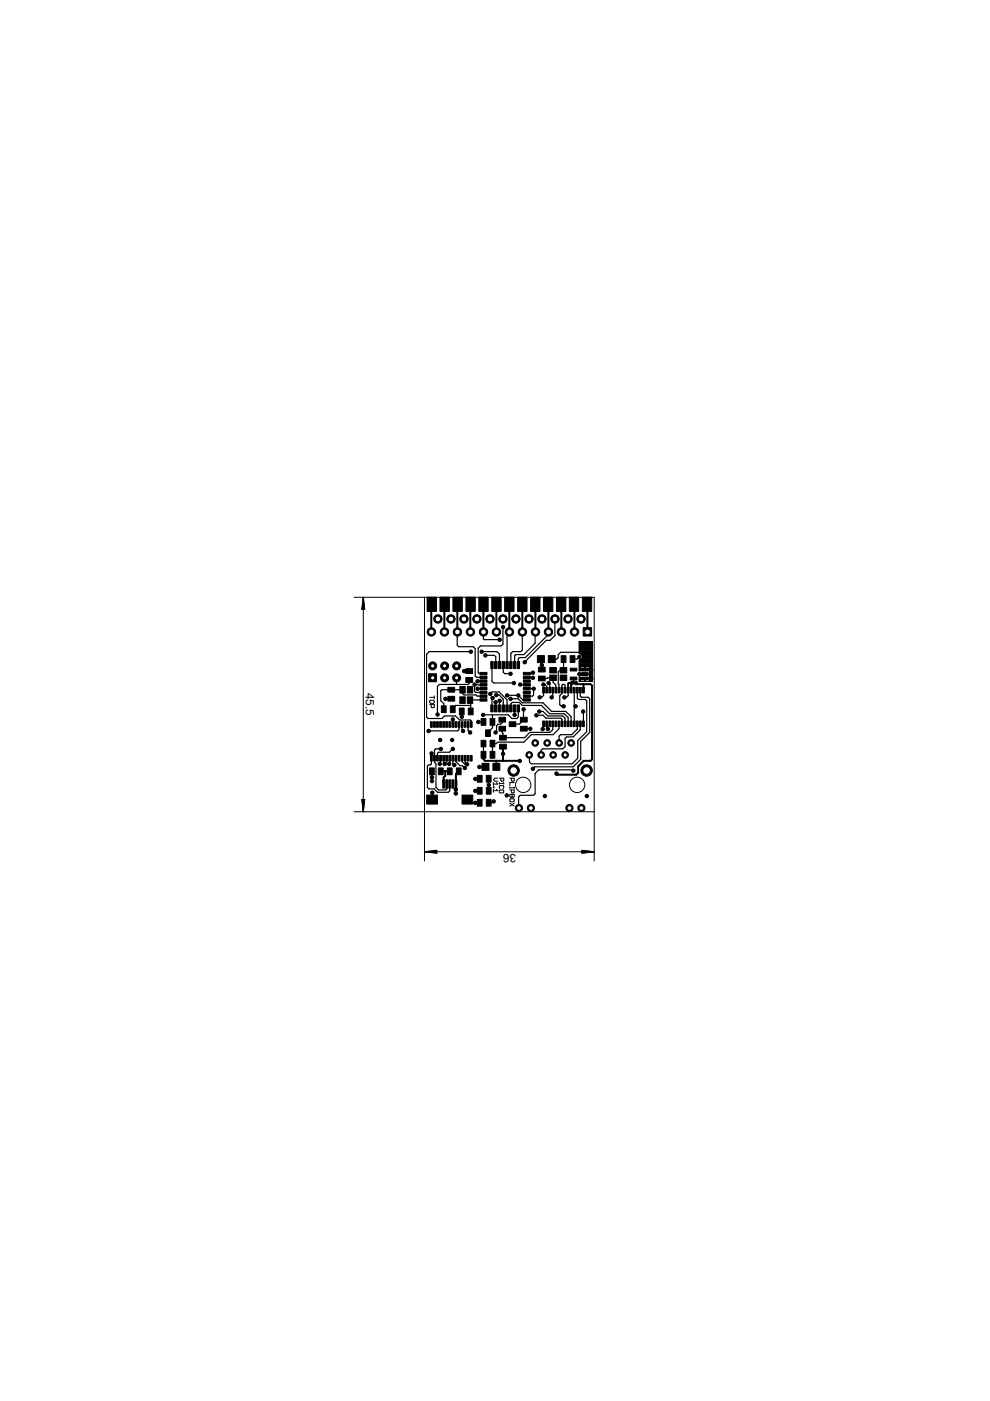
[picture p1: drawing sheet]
<svg xmlns="http://www.w3.org/2000/svg" width="210mm" height="297mm" viewBox="0 0 210 297" stroke-linecap="round" stroke-linejoin="round" font-family="sans-serif">
<defs><g id="words">
<g font-size="2.8">
<text x="77.6" y="146.9" transform="rotate(90 77.6 146.9)">45.5</text>
<text x="109.4" y="181.2" transform="rotate(-180 109.4 181.2)">36</text>
</g>
</g></defs>
<g fill="none" stroke="#000" stroke-width=".21">
<path d="M122.8 136.1h2.8M122.8 136.2h2.8M122.8 136.3h2.8M122.8 136.4h2.8M122.8 136.5h2.8M122.8 136.6h2.8M122.8 136.7h2.8M122.8 136.8h2.8M122.8 136.9h2.8M122.8 137h2.8M122.8 137.1h2.8M122.8 137.2h2.8"/>
<path d="M122.8 137.3h2.8M122.8 137.4h2.8M122.8 137.5h2.8M122.8 137.6h2.8M122.8 137.7h2.8M122.8 137.8h2.8M122.8 137.9h2.8M122.8 138h2.8M122.8 138.2h2.8M122.8 138.3h2.8M122.8 138.4h2.8M122.9 138.6a.69 .69 0 0 1 .6 .8"/>
<path d="M123 138.6h2.6M123.1 139.9h2.5M123.2 138.7h2.4M123.3 139.8h2.3M123.3 138.8h2.3M123.4 139.7h2.2M123.4 138.9h2.2M123.4 139.6h2.2M123.4 139h2.2M123.4 139.5h2.2M123.5 139.1h2.1M123.5 139.4l-.6 .5"/>
<path d="M123.5 139.2h2.1M123.5 139.3h2.1M123.5 139.4h2.1M125.6 138.5l-2.8 .1v-2.6h2.8v8.5h-2.8v-.9h.2M125.6 140l-2.8-.1v2.3h.2M91.1 147.8h1M91.1 148.6l.2-.1h.6l.2 .4-.2 .2h-.6zM91.1 149.4h1v.5l-.5 .2-.2-.2v-.5M92.1 147.5v.7M122.8 141.4h.3M122.8 140h2.8M122.8 140.1h2.8"/>
<path d="M122.8 140.2h2.8M122.8 140.3h2.8M122.8 140.4h2.8M122.8 140.5h2.8M122.8 140.6h2.8M122.8 140.7h2.8M122.8 140.8h2.8M122.8 140.9h2.8M122.8 141h2.8M122.8 141.1h2.8M122.8 141.2h2.8M122.8 141.3h2.8"/>
<path d="M122.8 141.5h.2M122.8 141.6h.2M122.8 141.7h.2M122.8 141.8h.2M122.8 141.9h.2M122.8 141.9h1.2M122.8 142h.2M122.8 142.1h.2M122.8 143.7h.2M122.8 143.8h.2M122.8 143.8h1.2M122.8 144h.2"/>
<path d="M122.8 144.1h.2M122.8 144.2h.2M122.8 144.3h.2M122.8 144.4h.3M122.9 143.6l.1 .2h1v.7M123 144.2v-.3h2v.5M123 144.2l.3 .3M123.1 141.5l1.7-.1 .2 .1v.4h-2zM124 141.4v.6h-1l-.1 .2M124 141.5h.1M124 141.6h.1M124 141.7h.1"/>
<path d="M124 141.8h.1M124 141.9h.1M124 144h.1M124 144.1h.1M124 144.2h.1M124 144.3h.1M124 144.4h.1M124.1 141.4v.6h.9v.4M124.1 141.9h1.5M124.1 143.8h1.5M124.9 141.4h.7M124.9 144.4h.7"/>
<path d="M124.9 144.4l-.1 .1M125 144.4h-.1M125 142.4v1M125 141.5h.6M125 142.4h.6M125 144.3h.6M125 143.4v.4h-.9v.7M125 143.4h.6M125 141.6h.6M125 142.3h.6M125 143.5h.6M125 144.2h.6"/>
<path d="M125 143.6h.6M125 142.2h.6M125 141.7h.6M125 141.8h.6M125 141.9h.6M125 142h.6M125 142.1h.6M125 142.5h.6M125 142.6h.6M125 142.7h.6M125 142.8h.6M125 142.9h.6"/>
<path d="M125 143h.6M125 143.1h.6M125 143.2h.6M125 143.3h.6M125 143.7h.6M125 143.8h.6M125 144h.6M125 144.1h.6M104.6 166.9h.2v.1h-.2zM104.6 165.9v.7M104.6 167.3v.7M105.2 165.9l.3 .3h-.9"/>
<path d="M105.2 167.3l.3 .3h-.9M105.5 165h-.6l-.3 .3 .3 .3h.6M105.9 165h.9l-.1 .6h-.4l-.1-.1v-.5M105.9 165.9v.3M105.9 166.1h.9M106 167.5h.7l.1 .5-.1 .1h-.7l-.1-.1zM106 167.2l-.1-.2 .1-.4h.7l.1 .1-.1 .5M106.8 165.9v.3M108.1 165h.9l-.1 .6h-.3l-.2-.1v-.5M108.1 167.5h.9v.5l-.1 .1-.5-.1v-.5M108.1 168.4h.9v.5l-.1 .2-.3-.2-.4 .2zM108.1 166.9v.3"/>
<path d="M108.1 167h.9M108.1 170.3l.9 .6M108.2 169.4h.7l.1 .4-.1 .2h-.7l-.1-.2zM108.6 168.4v.5M109 166.9v.3M109 165.9h-.9v.7M109 170.3l-.9 .6"/>
</g>
<g fill="#000" stroke="#000" stroke-width=".21">
<path d="M90.6 126.6h1.9v3h-1.9zM93.3 126.6h2v3h-2zM96 126.6h2v3h-2zM98.8 126.6h2v3h-2zM101.5 126.6h2v3h-2zM104.3 126.6h2v3h-2zM107 126.6h2v3h-2zM109.7 126.6h2v3h-2zM112.5 126.6h2v3h-2zM115.2 126.6h2v3h-2zM118 126.6h2v3h-2zM120.7 126.6h2v3h-2z"/>
<path d="M123.5 126.6h2v3h-2zM91.3 153h.4v1.2h-.4zM91.9 153h.4v1.2h-.4zM92.6 153h.3v1.2h-.3zM93.2 153h.4v1.2h-.4zM93.9 153h.4v1.2h-.4zM93.6 149.6h1v1.5h-1zM94.5 153h.4v1.2h-.4zM95.2 153h.3v1.2h-.3zM95.8 153h.4v1.2h-.4zM95 147.6h1.4v1.1h-1.4zM95 145.7h1.4v1h-1.4z"/>
<path d="M95.5 149.6h1v1.5h-1zM96.5 153h.3v1.2h-.3zM97.1 153h.4v1.2h-.4zM97.8 153h.3v1.2h-.3zM97.4 150.1h1v1.5h-1zM97.5 145.5h1.1v1.4h-1.1zM97.5 147.7h1.1v1.4h-1.1zM98.4 153h.4v1.2h-.4zM99.1 153h.3v1.2h-.3zM99.7 153h.4v1.2h-.4zM98.8 141.8h1.4v1h-1.4zM98.8 143.7h1.4v1h-1.4z"/>
<path d="M99.1 145.5h1.1v1.4h-1.1zM99.1 147.7h1.1v1.4h-1.1zM99.3 150.1h1v1.5h-1zM102 157h1v1.3h-1zM102 152.3h1v1.5h-1zM101.8 142.6h1.5v.5h-1.5zM101.8 143.4h1.5v.5h-1.5zM101.8 144.1h1.5v.6h-1.5zM101.8 144.9h1.5v.6h-1.5zM101.8 145.8h1.5v.5h-1.5zM101.8 146.6h1.5v.5h-1.5zM101.8 147.3h1.5v.5h-1.5z"/>
<path d="M101.8 148.1h1.5v.6h-1.5zM103 154.7h1v1.4h-1zM104.1 149.5h.5v1.4h-.5zM104.1 140.3h.5v1.5h-.5zM103.9 157h1v1.3h-1zM103.9 152.3h1v1.5h-1zM104.9 149.5h.5v1.4h-.5zM104.9 140.3h.5v1.5h-.5zM105.6 149.5h.6v1.4h-.6zM105.6 140.3h.6v1.5h-.6zM106.4 149.5h.6v1.4h-.6zM106.4 140.3h.6v1.5h-.6z"/>
<path d="M105.8 154h1.4v1h-1.4zM105.8 152.1h1.4v1h-1.4zM105.9 157.8h1.5v1h-1.5zM105.9 155.9h1.5v1h-1.5zM107.3 149.5h.5v1.4h-.5zM107.3 140.3h.5v1.5h-.5zM108.1 149.5h.5v1.4h-.5zM108.1 140.3h.5v1.5h-.5zM108 153h1.4v1.1h-1.4zM108.9 149.5h.5v1.4h-.5zM108.9 140.3h.5v1.5h-.5zM109.6 149.5h.6v1.4h-.6z"/>
<path d="M109.6 140.3h.6v1.5h-.6zM110.3 154h1.5v1h-1.5zM110.3 152.1h1.5v1h-1.5zM111 148.1h1.4v.6h-1.4zM111 147.3h1.4v.5h-1.4zM111 146.6h1.4v.5h-1.4zM111 145.8h1.4v.5h-1.4zM111 144.9h1.4v.6h-1.4zM111 144.1h1.4v.6h-1.4zM111 143.4h1.4v.5h-1.4zM111 142.6h1.4v.5h-1.4zM113.9 139h1.5v1.5h-1.5z"/>
<path d="M115.1 152.9h.3v1.2h-.3zM115.1 145.7h.3v1.2h-.3zM114.2 141.5h1.4v1h-1.4zM114.2 143.3h1.4v1.1h-1.4zM115.7 152.9h.4v1.2h-.4zM115.7 145.7h.4v1.2h-.4zM116.4 152.9h.4v1.2h-.4zM116.4 145.7h.4v1.2h-.4zM117 152.9h.4v1.2h-.4zM117 145.7h.4v1.2h-.4zM116.2 139h1.5v1.5h-1.5zM116.6 143.1h1.4v1.2h-1.4z"/>
<path d="M116.6 141.5h1.4v1.2h-1.4zM117.7 152.9h.3v1.2h-.3zM117.7 145.7h.3v1.2h-.3zM118.3 152.9h.4v1.2h-.4zM118.3 145.7h.4v1.2h-.4zM119 152.9h.3v1.2h-.3zM119 145.7h.3v1.2h-.3zM119.6 152.9h.4v1.2h-.4zM119.6 145.7h.4v1.2h-.4zM119 139h1v1.5h-1zM118.8 143.1h1.4v1.2h-1.4zM118.8 141.5h1.4v1.2h-1.4z"/>
<path d="M120.3 152.9h.3v1.2h-.3zM120.3 145.7h.3v1.2h-.3zM120.9 152.9h.4v1.2h-.4zM120.9 145.7h.4v1.2h-.4zM120.9 139h1v1.5h-1zM121.6 152.9h.3v1.2h-.3zM121.6 145.7h.3v1.2h-.3zM120.9 141.7h1.4v.6h-1.4zM120.9 143.6h1.4v.5h-1.4zM122.2 152.9h.4v1.2h-.4zM122.2 145.7h.4v1.2h-.4zM122.9 152.9h.3v1.2h-.3z"/>
<path d="M122.9 145.7h.3v1.2h-.3zM123.5 145.7h.4v1.2h-.4zM123.5 152.9h.4v1.2h-.4zM123.3 142.6h1.4v.6h-1.4zM123.3 143.6h1.4v.5h-1.4zM123.3 141.7h1.4v.6h-1.4zM91.3 160.2h.4v1.2h-.4zM91.1 162.8h1v1.5h-1zM91.9 160.2h.4v1.2h-.4zM90.5 168.6h2.3v1.9h-2.3zM92.6 160.2h.3v1.2h-.3zM93.2 160.2h.4v1.2h-.4z"/>
<path d="M92.9 162.8h1.1v1.5h-1.1zM93.9 160.2h.4v1.2h-.4zM93.9 165.3h.4v1.8h-.4zM94.5 160.2h.4v1.2h-.4zM94.5 165.3h.4v1.8h-.4zM95.2 160.2h.3v1.2h-.3zM95.2 165.3h.3v1.8h-.3zM94.8 162.8h1.1v1.5h-1.1zM95.8 160.2h.4v1.2h-.4zM95.8 165.3h.4v1.8h-.4zM96.5 160.2h.3v1.2h-.3zM96.5 165.3h.4v1.8h-.4z"/>
<path d="M97.1 160.2h.4v1.2h-.4zM96.8 162.8h1v1.5h-1zM97.8 160.2h.3v1.2h-.3zM98.4 160.2h.4v1.2h-.4zM99.1 160.2h.3v1.2h-.3zM99.7 160.2h.4v1.2h-.4zM98 168.6h2.2v1.9h-2.2zM101.2 166.9h1v1.5h-1zM101.2 164.4h1v1.4h-1zM101.2 169.5h1v1.4h-1zM102 159.3h1v1.5h-1zM102.2 161.8h1.5v1.5h-1.5z"/>
<path d="M103.1 166.9h1v1.5h-1zM103.1 164.4h1v1.4h-1zM103.1 169.5h1v1.4h-1zM103.9 159.3h1v1.5h-1zM104.5 161.8h1.5v1.5h-1.5z"/>
</g>
<g fill="none" stroke="#000" stroke-width=".42">
<path d="M91.5 128.1l-.1-.4v6.3M94.3 128.1l-.1-.4v6.3M97 128.1v-.4v6.3M99.8 128.1l-.1-.4v6.3M102.5 128.1v-.4v6.3M105.3 128.1l-.1-.4v6.3M108 127.6v6.4M110.7 127.6v6.4M113.5 128.1v-.4v6.3M116.2 128.1l.1-.4v6.3M119 128.1v-.4v6.3M121.7 128.1l.1-.4v6.3"/>
<path d="M124.5 128.1v-.4v6.3M106.6 158.3v3M120.5 146.3v-1.4l.1-.1h1.5l.2 .3h2.9l.3 .3v15.6l-.3 .3h-1.4l-1.2 1.2v1.4l-.4 .4h-4l-.2-.3M121.1 144.9v1.4M121.6 143.8v1M123.7 145.1v1.2M91.6 163.5v2.1M91.6 168v1.5M93.5 163.5h1.9M94.4 163.5v1l-.3 .3v1.4M97.3 163.5l-.6 .6-.1 4.1M102.5 160v1l.3 .3h7.4"/>
<path d="M105.2 161.3v1.3"/>
</g>
<g fill="none" stroke="#000" stroke-width=".25">
<path d="M97 134l-.1 2.8 .4 .3h3.1l.4 .4v5.8l.3 .3h1.4M99.8 138.2h-8.8l-.6 .5v13.3l.4 .3h2.9l.6-.5h2.3l.8 .9h2.3l.2 .1v.8M102.1 138.2h3.3l.5 .5v2.3M102.5 134v1.4l.2 .2h3.2M102.9 138.9h1.9l.3 .3v1.8M106.6 132.9v3.7l-.4 .3h-4.3l-.5 .5v5.2l.2 .2h.9M108 134l-.5 .5v6.5M110.7 134v3.8l-.3 .4h-1.7l-.4 .3v2.5M113.5 134v2.4l-2.4 2.4h-1.8l-.2 .2v2M114.7 139.7l.2 2.3M116.3 134v.5l-4.9 4.9h-1.3l-.2 .2v1.4M117.6 131.2v3.5l-1 1.1h-.8l-4.6 4.6"/>
<path d="M119.5 139.7v2.4M122.8 139.3l-.5 .4h-.9M124 139.4l-1.1-1.1h-4l-.5 .5v.6l-.4 .3h-1M91.5 159.7v2.3l-.9 .4v4.5l.3 .4h1.1l.8 .7h2.2l.4-.3v-1.5M93.5 158.8h-1.1l-.3 .2v2.6l.3 .3v5l.6 .6h1.5l.2-.2v-1.1M94.4 148.1h1.3M96 152.5v1.1M96 158.8l-.7 .7h-2.3l-.2 .2v1.1M96.8 143.7v1.4M97.3 153.6v1.1l-.3 .3h-6.2M97.9 150.8v1.2M98 153.6v1.2l.1 .2"/>
<path d="M98.4 142.3h1.1M99.3 153.6v1.3l.4 .4M99.5 144.2v.7l-.2 .2h-6.1l-.4 .4v6M99.8 149.6h-3.2l-.6 .8M100.6 145.1v1.5l.2 .2h1.7M101.2 146h1.3M101.4 153.1h1.1M102.5 148.4h-2.8l.1 2.4M102.5 147.6h-1.3l-.3-.3h-2.5l-.3-.3v-.8h-4.4l-.2 .3v2l.6 .7v1.2M102.5 145.2h-1.9M102.5 144.4h-1.3M102.5 157.7v2.3"/>
<path d="M103.9 147.1l.4-.4h1.5l1.7 1.7v1.8M104.3 141v3.5l.3 .3h4.3M104.4 148l-.1 2.2M104.4 151.6v2.7l-.9 1v.1M105.1 148.9v1.3M105.2 147.3h.6l.9 .9v2M105.9 148.5v1.7M105.9 148.5h.1M106.5 154.5h.1M106.5 152.6v.6l-.3 .3h-.6l-.3 .4v1.1l-.2 .3M106.7 141v1.5l.3 .3h1.2M107.5 147.4h2.4l.9 1h.9"/>
<path d="M108.2 148.1h1.7l.8 .9h4.4l1.8 1.8h3.1l1.1 1.2v1.5M108.3 150.2v-1l.3-.3h1.5l.6 .7h4.1l1.7 1.7h3.1l.9 .8v1.4M109.1 150.2v1.4M109.9 150.2v1.8l-.3 .3h-1.1l-.8-.7h-5.3M110.3 145.1l1.4 .1M111 150.4l.1 2.2-1 .9h-1.4M111.1 154.5h1.3M111.7 143.6l1.3 .1M111.7 146h1.4M113 142.6l-.2 .2h-1.1M113.1 146v1.3l-.2 .3h-1.2M113.1 146h.1"/>
<path d="M113.7 151.6h1.4l.7 .7h3.1l.2 .2v1M114.3 150.8h.8l1 1h3.2l.5 .5v1.2M114.9 143.8l2.4-.1v1l.6 .5v1.1M115.2 145.1h.3l.4 .4v.8M115.3 146.3v1.1l-.4 .4h-.5M115.3 153.5v.8l-.3 .3M115.9 153.5v.8l.2 .3M116.3 144.8l.3 .3v1.2M117.2 153.5v1.2l-.6 .6h-4.3l-1.1 1.1h-4.6l-.1-1.9M117.2 146.3v1.3l-.3 .2M118.5 153.5v1l-1.2 1.3h-4.7l-1.5 1.6h-5.6l-.3 .3-.8-.1v2.4M119.5 142.1h-.8l-.3 .3 .1 3.9"/>
<path d="M119.5 142.1h.1M119.8 146.3v-1l-.5-.2-.2 .2v1.7l-.4 .5v1.9l.3 .3h.5M120.5 146.3v1.2l-.4 .3h-.5M121.2 144.8l-.1 .1M121.8 146.3v7.2M121.8 149.7h.2M122.4 146.3v1.8l.3 .2h1.4l.3 .3v6.5l-1.9 1.9v3.8l-1.2 1.1h-8.7l-.3-.4-.1-1.5M122.4 153.5v1.1l-1.2 1.2h-2.3l-.4 .3v1.4M122.8 142.9h.1M123 153.5v1.2l-1.5 1.5h-1.4l-.3 .3v1.8l-.5 .5h-4.3l-.3 .3v.9M123 146.3v1.3l.3 .2h1.4l.3 .3v7.2l-1.9 1.9v3.8l-1.6 1.6h-8.1l-.4 .4M123.6 150.8l.1 2.7"/>
<path d="M123.7 145.1h.1M93.4 160.8v1l-.2 .1M94.1 160.8v1l.2 .1 .4-.4v-.7M95.4 160.8v1l-.2 .1M96 160.8v1.1l.3 .3M96.6 160.8v.7l.9 .8h.6l.4 .5M98 160.8v.6l.5 .6h.5l-.4-.4v-.8M99.1 169.5v.7h2.6M100.8 167.7h.9M100.8 165.1h.9M101.6 162.6h1.3M103.6 165.1v2.6"/>
<path d="M104.6 169.9l-.3 .3h-.7M121.5 163.4l-.1-.2h-7.2l-.7 .8v4.3l-.4 .3h-2.8l-.3 .3v2.4"/>
</g>
<path d="M122.8 142.9h1.2" fill="none" stroke="#000" stroke-width=".61"/>
<circle cx="108" cy="134" r=".89" fill="#000" stroke="#000" stroke-width=".21"/>
<circle cx="108" cy="134" r=".59" fill="#fff" stroke="#000" stroke-width=".21"/>
<circle cx="105.3" cy="134" r=".89" fill="#000" stroke="#000" stroke-width=".21"/>
<circle cx="105.3" cy="134" r=".59" fill="#fff" stroke="#000" stroke-width=".21"/>
<circle cx="102.5" cy="134" r=".89" fill="#000" stroke="#000" stroke-width=".21"/>
<circle cx="102.5" cy="134" r=".59" fill="#fff" stroke="#000" stroke-width=".21"/>
<circle cx="99.7" cy="134" r=".89" fill="#000" stroke="#000" stroke-width=".21"/>
<circle cx="99.7" cy="134" r=".59" fill="#fff" stroke="#000" stroke-width=".21"/>
<circle cx="97" cy="134" r=".89" fill="#000" stroke="#000" stroke-width=".21"/>
<circle cx="97" cy="134" r=".59" fill="#fff" stroke="#000" stroke-width=".21"/>
<circle cx="94.2" cy="134" r=".89" fill="#000" stroke="#000" stroke-width=".21"/>
<circle cx="94.2" cy="134" r=".59" fill="#fff" stroke="#000" stroke-width=".21"/>
<circle cx="91.5" cy="134" r=".89" fill="#000" stroke="#000" stroke-width=".21"/>
<circle cx="91.5" cy="134" r=".59" fill="#fff" stroke="#000" stroke-width=".21"/>
<path d="M123.7 133.1h1.7v1.8h-1.7z" fill="#000" stroke="#000" stroke-width=".21"/>
<circle cx="124.6" cy="134" r=".59" fill="#fff" stroke="#000" stroke-width=".21"/>
<circle cx="121.8" cy="134" r=".89" fill="#000" stroke="#000" stroke-width=".21"/>
<circle cx="121.8" cy="134" r=".59" fill="#fff" stroke="#000" stroke-width=".21"/>
<circle cx="119" cy="134" r=".89" fill="#000" stroke="#000" stroke-width=".21"/>
<circle cx="119" cy="134" r=".59" fill="#fff" stroke="#000" stroke-width=".21"/>
<circle cx="116.3" cy="134" r=".89" fill="#000" stroke="#000" stroke-width=".21"/>
<circle cx="116.3" cy="134" r=".59" fill="#fff" stroke="#000" stroke-width=".21"/>
<circle cx="113.5" cy="134" r=".89" fill="#000" stroke="#000" stroke-width=".21"/>
<circle cx="113.5" cy="134" r=".59" fill="#fff" stroke="#000" stroke-width=".21"/>
<circle cx="110.8" cy="134" r=".89" fill="#000" stroke="#000" stroke-width=".21"/>
<circle cx="110.8" cy="134" r=".59" fill="#fff" stroke="#000" stroke-width=".21"/>
<circle cx="123.2" cy="131.2" r=".89" fill="#000" stroke="#000" stroke-width=".21"/>
<circle cx="123.2" cy="131.2" r=".59" fill="#fff" stroke="#000" stroke-width=".21"/>
<circle cx="120.4" cy="131.2" r=".89" fill="#000" stroke="#000" stroke-width=".21"/>
<circle cx="120.4" cy="131.2" r=".59" fill="#fff" stroke="#000" stroke-width=".21"/>
<circle cx="117.7" cy="131.2" r=".89" fill="#000" stroke="#000" stroke-width=".21"/>
<circle cx="117.7" cy="131.2" r=".59" fill="#fff" stroke="#000" stroke-width=".21"/>
<circle cx="114.9" cy="131.2" r=".89" fill="#000" stroke="#000" stroke-width=".21"/>
<circle cx="114.9" cy="131.2" r=".59" fill="#fff" stroke="#000" stroke-width=".21"/>
<circle cx="112.2" cy="131.2" r=".89" fill="#000" stroke="#000" stroke-width=".21"/>
<circle cx="112.2" cy="131.2" r=".59" fill="#fff" stroke="#000" stroke-width=".21"/>
<circle cx="109.4" cy="131.2" r=".89" fill="#000" stroke="#000" stroke-width=".21"/>
<circle cx="109.4" cy="131.2" r=".59" fill="#fff" stroke="#000" stroke-width=".21"/>
<circle cx="106.6" cy="131.2" r=".89" fill="#000" stroke="#000" stroke-width=".21"/>
<circle cx="106.6" cy="131.2" r=".59" fill="#fff" stroke="#000" stroke-width=".21"/>
<circle cx="103.9" cy="131.2" r=".89" fill="#000" stroke="#000" stroke-width=".21"/>
<circle cx="103.9" cy="131.2" r=".59" fill="#fff" stroke="#000" stroke-width=".21"/>
<circle cx="101.1" cy="131.2" r=".89" fill="#000" stroke="#000" stroke-width=".21"/>
<circle cx="101.1" cy="131.2" r=".59" fill="#fff" stroke="#000" stroke-width=".21"/>
<circle cx="98.4" cy="131.2" r=".89" fill="#000" stroke="#000" stroke-width=".21"/>
<circle cx="98.4" cy="131.2" r=".59" fill="#fff" stroke="#000" stroke-width=".21"/>
<circle cx="95.6" cy="131.2" r=".89" fill="#000" stroke="#000" stroke-width=".21"/>
<circle cx="95.6" cy="131.2" r=".59" fill="#fff" stroke="#000" stroke-width=".21"/>
<circle cx="92.8" cy="131.2" r=".89" fill="#000" stroke="#000" stroke-width=".21"/>
<circle cx="92.8" cy="131.2" r=".59" fill="#fff" stroke="#000" stroke-width=".21"/>
<path d="M90.9 142.9h1.7v1.6h-1.7z" fill="#000" stroke="#000" stroke-width=".21"/>
<circle cx="91.7" cy="143.7" r=".44" fill="#fff" stroke="#000" stroke-width=".21"/>
<circle cx="91.7" cy="141.2" r=".85" fill="#000" stroke="#000" stroke-width=".21"/>
<circle cx="91.7" cy="141.2" r=".44" fill="#fff" stroke="#000" stroke-width=".21"/>
<circle cx="94.3" cy="143.7" r=".85" fill="#000" stroke="#000" stroke-width=".21"/>
<circle cx="94.3" cy="143.7" r=".44" fill="#fff" stroke="#000" stroke-width=".21"/>
<circle cx="94.3" cy="141.2" r=".85" fill="#000" stroke="#000" stroke-width=".21"/>
<circle cx="94.3" cy="141.2" r=".44" fill="#fff" stroke="#000" stroke-width=".21"/>
<circle cx="96.8" cy="143.7" r=".85" fill="#000" stroke="#000" stroke-width=".21"/>
<circle cx="96.8" cy="143.7" r=".44" fill="#fff" stroke="#000" stroke-width=".21"/>
<circle cx="96.8" cy="141.2" r=".85" fill="#000" stroke="#000" stroke-width=".21"/>
<circle cx="96.8" cy="141.2" r=".44" fill="#fff" stroke="#000" stroke-width=".21"/>
<circle cx="112.6" cy="171.3" r=".76" fill="#000" stroke="#000" stroke-width=".21"/>
<circle cx="112.6" cy="171.3" r=".51" fill="#fff" stroke="#000" stroke-width=".21"/>
<circle cx="120.7" cy="171.3" r=".76" fill="#000" stroke="#000" stroke-width=".21"/>
<circle cx="120.7" cy="171.3" r=".51" fill="#fff" stroke="#000" stroke-width=".21"/>
<circle cx="110" cy="171.3" r=".76" fill="#000" stroke="#000" stroke-width=".21"/>
<circle cx="110" cy="171.3" r=".51" fill="#fff" stroke="#000" stroke-width=".21"/>
<circle cx="123.3" cy="171.3" r=".76" fill="#000" stroke="#000" stroke-width=".21"/>
<circle cx="123.3" cy="171.3" r=".51" fill="#fff" stroke="#000" stroke-width=".21"/>
<circle cx="121.1" cy="157.5" r=".7" fill="#000" stroke="#000" stroke-width=".21"/>
<circle cx="121.1" cy="157.5" r=".44" fill="#fff" stroke="#000" stroke-width=".21"/>
<circle cx="118.6" cy="157.5" r=".7" fill="#000" stroke="#000" stroke-width=".21"/>
<circle cx="118.6" cy="157.5" r=".44" fill="#fff" stroke="#000" stroke-width=".21"/>
<circle cx="116" cy="157.5" r=".7" fill="#000" stroke="#000" stroke-width=".21"/>
<circle cx="116" cy="157.5" r=".44" fill="#fff" stroke="#000" stroke-width=".21"/>
<circle cx="113.5" cy="157.5" r=".7" fill="#000" stroke="#000" stroke-width=".21"/>
<circle cx="113.5" cy="157.5" r=".44" fill="#fff" stroke="#000" stroke-width=".21"/>
<circle cx="112.2" cy="160.1" r=".7" fill="#000" stroke="#000" stroke-width=".21"/>
<circle cx="112.2" cy="160.1" r=".44" fill="#fff" stroke="#000" stroke-width=".21"/>
<circle cx="114.7" cy="160.1" r=".7" fill="#000" stroke="#000" stroke-width=".21"/>
<circle cx="114.7" cy="160.1" r=".44" fill="#fff" stroke="#000" stroke-width=".21"/>
<circle cx="117.3" cy="160.1" r=".7" fill="#000" stroke="#000" stroke-width=".21"/>
<circle cx="117.3" cy="160.1" r=".44" fill="#fff" stroke="#000" stroke-width=".21"/>
<circle cx="119.8" cy="160.1" r=".7" fill="#000" stroke="#000" stroke-width=".21"/>
<circle cx="119.8" cy="160.1" r=".44" fill="#fff" stroke="#000" stroke-width=".21"/>
<circle cx="108.9" cy="163.4" r="1.21" fill="#000" stroke="#000" stroke-width=".21"/>
<circle cx="108.9" cy="163.4" r=".8" fill="#fff" stroke="#000" stroke-width=".21"/>
<circle cx="124.4" cy="163.4" r="1.21" fill="#000" stroke="#000" stroke-width=".21"/>
<circle cx="124.4" cy="163.4" r=".8" fill="#fff" stroke="#000" stroke-width=".21"/>
<circle cx="104.4" cy="148" r=".36" fill="#000" stroke="#000" stroke-width=".21"/>
<circle cx="104.4" cy="148" r=".15" fill="#fff" stroke="#000" stroke-width=".21"/>
<circle cx="103.9" cy="147.1" r=".36" fill="#000" stroke="#000" stroke-width=".21"/>
<circle cx="103.9" cy="147.1" r=".15" fill="#fff" stroke="#000" stroke-width=".21"/>
<circle cx="113" cy="143.7" r=".36" fill="#000" stroke="#000" stroke-width=".21"/>
<circle cx="113" cy="143.7" r=".15" fill="#fff" stroke="#000" stroke-width=".21"/>
<circle cx="113" cy="142.6" r=".36" fill="#000" stroke="#000" stroke-width=".21"/>
<circle cx="113" cy="142.6" r=".15" fill="#fff" stroke="#000" stroke-width=".21"/>
<circle cx="105.1" cy="148.9" r=".36" fill="#000" stroke="#000" stroke-width=".21"/>
<circle cx="105.1" cy="148.9" r=".15" fill="#fff" stroke="#000" stroke-width=".21"/>
<circle cx="105.9" cy="135.6" r=".36" fill="#000" stroke="#000" stroke-width=".21"/>
<circle cx="105.9" cy="135.6" r=".15" fill="#fff" stroke="#000" stroke-width=".21"/>
<circle cx="105.9" cy="148.6" r=".36" fill="#000" stroke="#000" stroke-width=".21"/>
<circle cx="105.9" cy="148.6" r=".15" fill="#fff" stroke="#000" stroke-width=".21"/>
<circle cx="125.4" cy="142" r=".36" fill="#000" stroke="#000" stroke-width=".21"/>
<circle cx="125.4" cy="142" r=".15" fill="#fff" stroke="#000" stroke-width=".21"/>
<circle cx="113.2" cy="146" r=".36" fill="#000" stroke="#000" stroke-width=".21"/>
<circle cx="113.2" cy="146" r=".15" fill="#fff" stroke="#000" stroke-width=".21"/>
<circle cx="112.4" cy="154.5" r=".36" fill="#000" stroke="#000" stroke-width=".21"/>
<circle cx="112.4" cy="154.5" r=".15" fill="#fff" stroke="#000" stroke-width=".21"/>
<circle cx="107.4" cy="168.6" r=".36" fill="#000" stroke="#000" stroke-width=".21"/>
<circle cx="107.4" cy="168.6" r=".15" fill="#fff" stroke="#000" stroke-width=".21"/>
<circle cx="101.4" cy="153.1" r=".36" fill="#000" stroke="#000" stroke-width=".21"/>
<circle cx="101.4" cy="153.1" r=".15" fill="#fff" stroke="#000" stroke-width=".21"/>
<circle cx="94.3" cy="162" r=".36" fill="#000" stroke="#000" stroke-width=".21"/>
<circle cx="94.3" cy="162" r=".15" fill="#fff" stroke="#000" stroke-width=".21"/>
<circle cx="103.6" cy="166.4" r=".36" fill="#000" stroke="#000" stroke-width=".21"/>
<circle cx="103.6" cy="166.4" r=".15" fill="#fff" stroke="#000" stroke-width=".21"/>
<circle cx="91.6" cy="165.6" r=".36" fill="#000" stroke="#000" stroke-width=".21"/>
<circle cx="91.6" cy="165.6" r=".15" fill="#fff" stroke="#000" stroke-width=".21"/>
<circle cx="91.6" cy="164.8" r=".36" fill="#000" stroke="#000" stroke-width=".21"/>
<circle cx="91.6" cy="164.8" r=".15" fill="#fff" stroke="#000" stroke-width=".21"/>
<circle cx="98.2" cy="155" r=".36" fill="#000" stroke="#000" stroke-width=".21"/>
<circle cx="98.2" cy="155" r=".15" fill="#fff" stroke="#000" stroke-width=".21"/>
<circle cx="100.6" cy="145.1" r=".36" fill="#000" stroke="#000" stroke-width=".21"/>
<circle cx="100.6" cy="145.1" r=".15" fill="#fff" stroke="#000" stroke-width=".21"/>
<circle cx="98.4" cy="142.3" r=".36" fill="#000" stroke="#000" stroke-width=".21"/>
<circle cx="98.4" cy="142.3" r=".15" fill="#fff" stroke="#000" stroke-width=".21"/>
<circle cx="125.4" cy="143.9" r=".36" fill="#000" stroke="#000" stroke-width=".21"/>
<circle cx="125.4" cy="143.9" r=".15" fill="#fff" stroke="#000" stroke-width=".21"/>
<circle cx="105.2" cy="147.4" r=".36" fill="#000" stroke="#000" stroke-width=".21"/>
<circle cx="105.2" cy="147.4" r=".15" fill="#fff" stroke="#000" stroke-width=".21"/>
<circle cx="106.7" cy="132.9" r=".36" fill="#000" stroke="#000" stroke-width=".21"/>
<circle cx="106.7" cy="132.9" r=".15" fill="#fff" stroke="#000" stroke-width=".21"/>
<circle cx="114.9" cy="141" r=".36" fill="#000" stroke="#000" stroke-width=".21"/>
<circle cx="114.9" cy="141" r=".15" fill="#fff" stroke="#000" stroke-width=".21"/>
<circle cx="122.8" cy="139.3" r=".36" fill="#000" stroke="#000" stroke-width=".21"/>
<circle cx="122.8" cy="139.3" r=".15" fill="#fff" stroke="#000" stroke-width=".21"/>
<circle cx="122.8" cy="142.9" r=".36" fill="#000" stroke="#000" stroke-width=".21"/>
<circle cx="122.8" cy="142.9" r=".15" fill="#fff" stroke="#000" stroke-width=".21"/>
<circle cx="122" cy="149.8" r=".36" fill="#000" stroke="#000" stroke-width=".21"/>
<circle cx="122" cy="149.8" r=".15" fill="#fff" stroke="#000" stroke-width=".21"/>
<circle cx="119.5" cy="149.8" r=".36" fill="#000" stroke="#000" stroke-width=".21"/>
<circle cx="119.5" cy="149.8" r=".15" fill="#fff" stroke="#000" stroke-width=".21"/>
<circle cx="110.3" cy="145.1" r=".36" fill="#000" stroke="#000" stroke-width=".21"/>
<circle cx="110.3" cy="145.1" r=".15" fill="#fff" stroke="#000" stroke-width=".21"/>
<circle cx="96" cy="152.5" r=".36" fill="#000" stroke="#000" stroke-width=".21"/>
<circle cx="96" cy="152.5" r=".15" fill="#fff" stroke="#000" stroke-width=".21"/>
<circle cx="94.4" cy="148.2" r=".36" fill="#000" stroke="#000" stroke-width=".21"/>
<circle cx="94.4" cy="148.2" r=".15" fill="#fff" stroke="#000" stroke-width=".21"/>
<circle cx="116.2" cy="154.6" r=".36" fill="#000" stroke="#000" stroke-width=".21"/>
<circle cx="116.2" cy="154.6" r=".15" fill="#fff" stroke="#000" stroke-width=".21"/>
<circle cx="115.5" cy="168.8" r=".36" fill="#000" stroke="#000" stroke-width=".21"/>
<circle cx="115.5" cy="168.8" r=".15" fill="#fff" stroke="#000" stroke-width=".21"/>
<circle cx="124.4" cy="168.8" r=".36" fill="#000" stroke="#000" stroke-width=".21"/>
<circle cx="124.4" cy="168.8" r=".15" fill="#fff" stroke="#000" stroke-width=".21"/>
<circle cx="100.8" cy="170.2" r=".36" fill="#000" stroke="#000" stroke-width=".21"/>
<circle cx="100.8" cy="170.2" r=".15" fill="#fff" stroke="#000" stroke-width=".21"/>
<circle cx="96.6" cy="167.4" r=".36" fill="#000" stroke="#000" stroke-width=".21"/>
<circle cx="96.6" cy="167.4" r=".15" fill="#fff" stroke="#000" stroke-width=".21"/>
<circle cx="91.7" cy="168.1" r=".36" fill="#000" stroke="#000" stroke-width=".21"/>
<circle cx="91.7" cy="168.1" r=".15" fill="#fff" stroke="#000" stroke-width=".21"/>
<circle cx="96.6" cy="168.2" r=".36" fill="#000" stroke="#000" stroke-width=".21"/>
<circle cx="96.6" cy="168.2" r=".15" fill="#fff" stroke="#000" stroke-width=".21"/>
<circle cx="93.2" cy="162" r=".36" fill="#000" stroke="#000" stroke-width=".21"/>
<circle cx="93.2" cy="162" r=".15" fill="#fff" stroke="#000" stroke-width=".21"/>
<circle cx="99" cy="162.1" r=".36" fill="#000" stroke="#000" stroke-width=".21"/>
<circle cx="99" cy="162.1" r=".15" fill="#fff" stroke="#000" stroke-width=".21"/>
<circle cx="95.2" cy="162" r=".36" fill="#000" stroke="#000" stroke-width=".21"/>
<circle cx="95.2" cy="162" r=".15" fill="#fff" stroke="#000" stroke-width=".21"/>
<circle cx="101.6" cy="162.6" r=".36" fill="#000" stroke="#000" stroke-width=".21"/>
<circle cx="101.6" cy="162.6" r=".15" fill="#fff" stroke="#000" stroke-width=".21"/>
<circle cx="101.3" cy="144.4" r=".36" fill="#000" stroke="#000" stroke-width=".21"/>
<circle cx="101.3" cy="144.4" r=".15" fill="#fff" stroke="#000" stroke-width=".21"/>
<circle cx="101.3" cy="146" r=".36" fill="#000" stroke="#000" stroke-width=".21"/>
<circle cx="101.3" cy="146" r=".15" fill="#fff" stroke="#000" stroke-width=".21"/>
<circle cx="95.9" cy="156.9" r=".36" fill="#000" stroke="#000" stroke-width=".21"/>
<circle cx="95.9" cy="156.9" r=".15" fill="#fff" stroke="#000" stroke-width=".21"/>
<circle cx="93.3" cy="156.9" r=".36" fill="#000" stroke="#000" stroke-width=".21"/>
<circle cx="93.3" cy="156.9" r=".15" fill="#fff" stroke="#000" stroke-width=".21"/>
<circle cx="97.9" cy="152" r=".36" fill="#000" stroke="#000" stroke-width=".21"/>
<circle cx="97.9" cy="152" r=".15" fill="#fff" stroke="#000" stroke-width=".21"/>
<circle cx="102.4" cy="151.6" r=".36" fill="#000" stroke="#000" stroke-width=".21"/>
<circle cx="102.4" cy="151.6" r=".15" fill="#fff" stroke="#000" stroke-width=".21"/>
<circle cx="109.1" cy="151.6" r=".36" fill="#000" stroke="#000" stroke-width=".21"/>
<circle cx="109.1" cy="151.6" r=".15" fill="#fff" stroke="#000" stroke-width=".21"/>
<circle cx="113.7" cy="151.7" r=".36" fill="#000" stroke="#000" stroke-width=".21"/>
<circle cx="113.7" cy="151.7" r=".15" fill="#fff" stroke="#000" stroke-width=".21"/>
<circle cx="107.5" cy="147.4" r=".36" fill="#000" stroke="#000" stroke-width=".21"/>
<circle cx="107.5" cy="147.4" r=".15" fill="#fff" stroke="#000" stroke-width=".21"/>
<circle cx="114.3" cy="150.9" r=".36" fill="#000" stroke="#000" stroke-width=".21"/>
<circle cx="114.3" cy="150.9" r=".15" fill="#fff" stroke="#000" stroke-width=".21"/>
<circle cx="109.9" cy="147.4" r=".36" fill="#000" stroke="#000" stroke-width=".21"/>
<circle cx="109.9" cy="147.4" r=".15" fill="#fff" stroke="#000" stroke-width=".21"/>
<circle cx="93.5" cy="158.8" r=".36" fill="#000" stroke="#000" stroke-width=".21"/>
<circle cx="93.5" cy="158.8" r=".15" fill="#fff" stroke="#000" stroke-width=".21"/>
<circle cx="91.5" cy="159.7" r=".36" fill="#000" stroke="#000" stroke-width=".21"/>
<circle cx="91.5" cy="159.7" r=".15" fill="#fff" stroke="#000" stroke-width=".21"/>
<circle cx="98.6" cy="162.8" r=".36" fill="#000" stroke="#000" stroke-width=".21"/>
<circle cx="98.6" cy="162.8" r=".15" fill="#fff" stroke="#000" stroke-width=".21"/>
<circle cx="96.3" cy="162.2" r=".36" fill="#000" stroke="#000" stroke-width=".21"/>
<circle cx="96.3" cy="162.2" r=".15" fill="#fff" stroke="#000" stroke-width=".21"/>
<circle cx="96" cy="158.8" r=".36" fill="#000" stroke="#000" stroke-width=".21"/>
<circle cx="96" cy="158.8" r=".15" fill="#fff" stroke="#000" stroke-width=".21"/>
<circle cx="100.8" cy="167.7" r=".36" fill="#000" stroke="#000" stroke-width=".21"/>
<circle cx="100.8" cy="167.7" r=".15" fill="#fff" stroke="#000" stroke-width=".21"/>
<circle cx="100.8" cy="165.1" r=".36" fill="#000" stroke="#000" stroke-width=".21"/>
<circle cx="100.8" cy="165.1" r=".15" fill="#fff" stroke="#000" stroke-width=".21"/>
<circle cx="102.9" cy="139" r=".36" fill="#000" stroke="#000" stroke-width=".21"/>
<circle cx="102.9" cy="139" r=".15" fill="#fff" stroke="#000" stroke-width=".21"/>
<circle cx="90.9" cy="155" r=".36" fill="#000" stroke="#000" stroke-width=".21"/>
<circle cx="90.9" cy="155" r=".15" fill="#fff" stroke="#000" stroke-width=".21"/>
<circle cx="102.1" cy="138.2" r=".36" fill="#000" stroke="#000" stroke-width=".21"/>
<circle cx="102.1" cy="138.2" r=".15" fill="#fff" stroke="#000" stroke-width=".21"/>
<circle cx="99.8" cy="138.2" r=".36" fill="#000" stroke="#000" stroke-width=".21"/>
<circle cx="99.8" cy="138.2" r=".15" fill="#fff" stroke="#000" stroke-width=".21"/>
<circle cx="104.7" cy="169.9" r=".36" fill="#000" stroke="#000" stroke-width=".21"/>
<circle cx="104.7" cy="169.9" r=".15" fill="#fff" stroke="#000" stroke-width=".21"/>
<circle cx="99.7" cy="155.3" r=".36" fill="#000" stroke="#000" stroke-width=".21"/>
<circle cx="99.7" cy="155.3" r=".15" fill="#fff" stroke="#000" stroke-width=".21"/>
<circle cx="121.2" cy="144.8" r=".36" fill="#000" stroke="#000" stroke-width=".21"/>
<circle cx="121.2" cy="144.8" r=".15" fill="#fff" stroke="#000" stroke-width=".21"/>
<circle cx="119.7" cy="147.8" r=".36" fill="#000" stroke="#000" stroke-width=".21"/>
<circle cx="119.7" cy="147.8" r=".15" fill="#fff" stroke="#000" stroke-width=".21"/>
<circle cx="117" cy="147.8" r=".36" fill="#000" stroke="#000" stroke-width=".21"/>
<circle cx="117" cy="147.8" r=".15" fill="#fff" stroke="#000" stroke-width=".21"/>
<circle cx="114.4" cy="147.8" r=".36" fill="#000" stroke="#000" stroke-width=".21"/>
<circle cx="114.4" cy="147.8" r=".15" fill="#fff" stroke="#000" stroke-width=".21"/>
<circle cx="110.2" cy="161.3" r=".36" fill="#000" stroke="#000" stroke-width=".21"/>
<circle cx="110.2" cy="161.3" r=".15" fill="#fff" stroke="#000" stroke-width=".21"/>
<circle cx="122.1" cy="144.8" r=".36" fill="#000" stroke="#000" stroke-width=".21"/>
<circle cx="122.1" cy="144.8" r=".15" fill="#fff" stroke="#000" stroke-width=".21"/>
<circle cx="118" cy="164" r=".36" fill="#000" stroke="#000" stroke-width=".21"/>
<circle cx="118" cy="164" r=".15" fill="#fff" stroke="#000" stroke-width=".21"/>
<circle cx="106.7" cy="159.8" r=".36" fill="#000" stroke="#000" stroke-width=".21"/>
<circle cx="106.7" cy="159.8" r=".15" fill="#fff" stroke="#000" stroke-width=".21"/>
<circle cx="105.1" cy="155.3" r=".36" fill="#000" stroke="#000" stroke-width=".21"/>
<circle cx="105.1" cy="155.3" r=".15" fill="#fff" stroke="#000" stroke-width=".21"/>
<circle cx="113" cy="163" r=".36" fill="#000" stroke="#000" stroke-width=".21"/>
<circle cx="113" cy="163" r=".15" fill="#fff" stroke="#000" stroke-width=".21"/>
<circle cx="115.1" cy="154.6" r=".36" fill="#000" stroke="#000" stroke-width=".21"/>
<circle cx="115.1" cy="154.6" r=".15" fill="#fff" stroke="#000" stroke-width=".21"/>
<circle cx="123.6" cy="150.9" r=".36" fill="#000" stroke="#000" stroke-width=".21"/>
<circle cx="123.6" cy="150.9" r=".15" fill="#fff" stroke="#000" stroke-width=".21"/>
<circle cx="92.8" cy="151.5" r=".36" fill="#000" stroke="#000" stroke-width=".21"/>
<circle cx="92.8" cy="151.5" r=".15" fill="#fff" stroke="#000" stroke-width=".21"/>
<circle cx="108.2" cy="142.9" r=".36" fill="#000" stroke="#000" stroke-width=".21"/>
<circle cx="108.2" cy="142.9" r=".15" fill="#fff" stroke="#000" stroke-width=".21"/>
<circle cx="108.2" cy="148.2" r=".36" fill="#000" stroke="#000" stroke-width=".21"/>
<circle cx="108.2" cy="148.2" r=".15" fill="#fff" stroke="#000" stroke-width=".21"/>
<circle cx="111.3" cy="140.4" r=".36" fill="#000" stroke="#000" stroke-width=".21"/>
<circle cx="111.3" cy="140.4" r=".15" fill="#fff" stroke="#000" stroke-width=".21"/>
<circle cx="115.2" cy="145.1" r=".36" fill="#000" stroke="#000" stroke-width=".21"/>
<circle cx="115.2" cy="145.1" r=".15" fill="#fff" stroke="#000" stroke-width=".21"/>
<circle cx="116.3" cy="144.8" r=".36" fill="#000" stroke="#000" stroke-width=".21"/>
<circle cx="116.3" cy="144.8" r=".15" fill="#fff" stroke="#000" stroke-width=".21"/>
<circle cx="121.6" cy="163.4" r=".36" fill="#000" stroke="#000" stroke-width=".21"/>
<circle cx="121.6" cy="163.4" r=".15" fill="#fff" stroke="#000" stroke-width=".21"/>
<circle cx="108.9" cy="144.8" r=".36" fill="#000" stroke="#000" stroke-width=".21"/>
<circle cx="108.9" cy="144.8" r=".15" fill="#fff" stroke="#000" stroke-width=".21"/>
<circle cx="111" cy="150.4" r=".36" fill="#000" stroke="#000" stroke-width=".21"/>
<circle cx="111" cy="150.4" r=".15" fill="#fff" stroke="#000" stroke-width=".21"/>
<g fill="none" stroke="#000" stroke-width=".21">
<path d="M75.1 126.6h50.9v55.9M77 126.6v45.5M77 126.6l.3 2.6h-.6zM77 126.6l.2 2.6M77 126.6l-.1 2.6M77 126.6l.3 2.6M77 126.6l-.2 2.6M90 126.6v55.9M75.1 172.1h50.9M76.7 169.5h.6l-.3 2.6zM76.8 169.5l.2 2.6M76.9 169.5l.1 2.6"/>
<path d="M77.2 169.5l-.2 2.6M77.3 169.5l-.3 2.6M90 180.6h36M90 180.6l2.6-.3v.6zM90 180.6l2.6 .1M90 180.6l2.6 .2M92.6 180.5l-2.6 .1M92.6 180.3l-2.6 .3M123.4 180.3l2.6 .3-2.6 .3zM123.4 180.5l2.6 .1M123.4 180.3l2.6 .3M126 180.6l-2.6 .1"/>
<path d="M126 180.6l-2.6 .2"/>
<circle cx="110.9" cy="166.4" r="1.63"/>
<circle cx="122.4" cy="166.4" r="1.63"/>
</g>
<use href="#words"/>
</svg>
